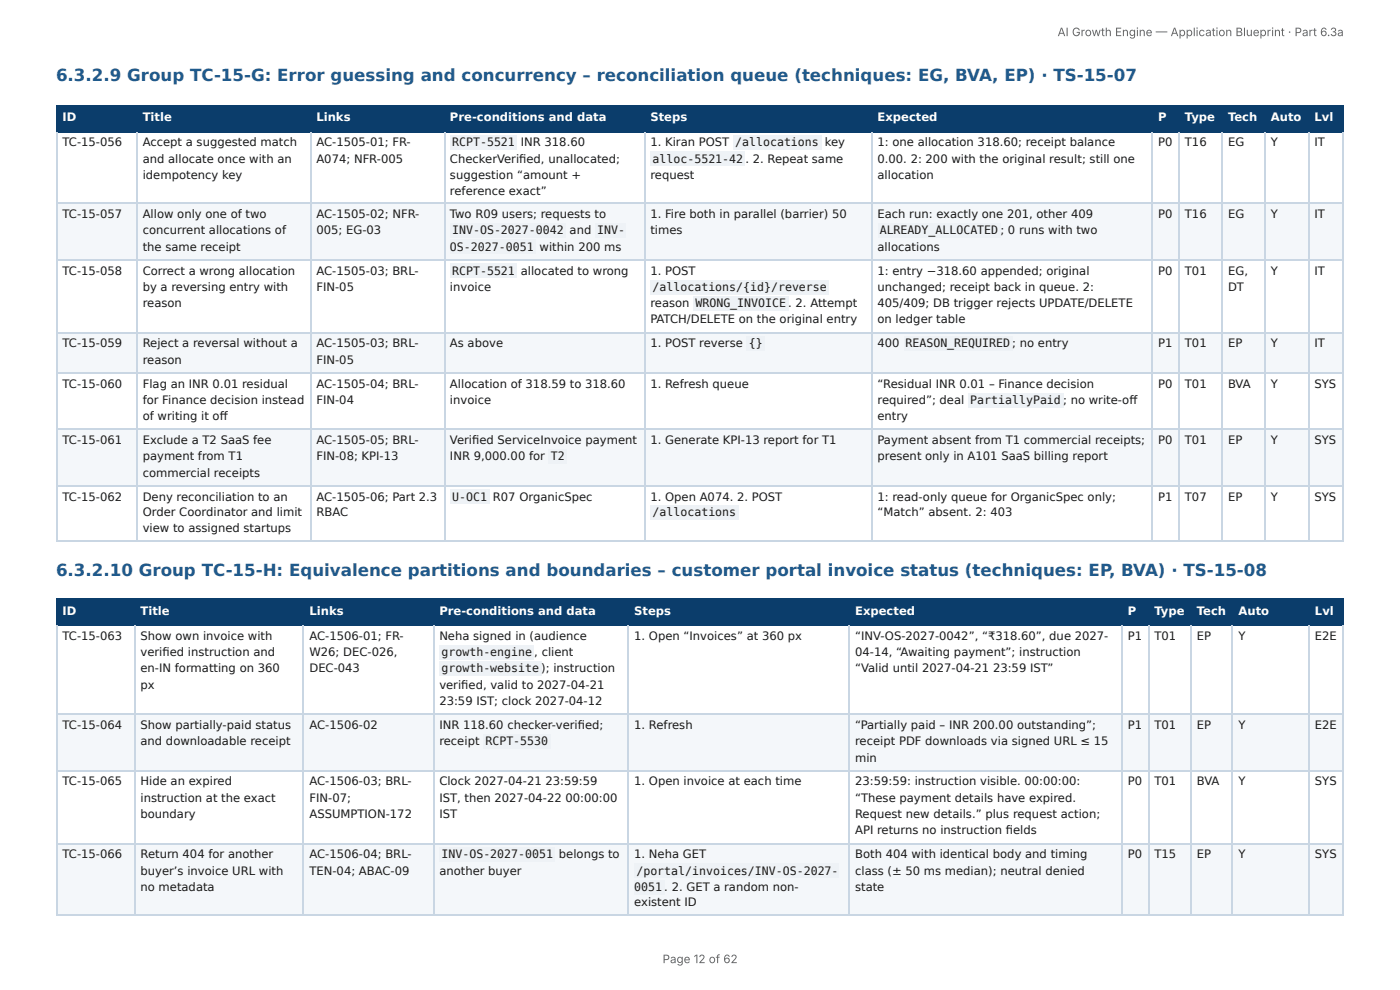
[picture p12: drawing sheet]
<svg xmlns="http://www.w3.org/2000/svg" width="297mm" height="210mm" viewBox="0 0 297 210" stroke-linecap="round" stroke-linejoin="round" font-family="sans-serif">
<defs><g id="words">
<g font-size="3.5" fill="#1f5a8c">
<text x="11.9" y="17.2">6.3.2.9 Group TC-15-G: Error guessing and concurrency – reconciliation queue (techniques: EG, BVA, EP) · TS-15-07</text>
<text x="11.9" y="122.2">6.3.2.10 Group TC-15-H: Equivalence partitions and boundaries – customer portal invoice status (techniques: EP, BVA) · TS-15-08</text>
</g>
<g font-size="2.5" fill="#666">
<text x="224.6" y="7.7">AI Growth Engine — Application Blueprint · Part 6.3a</text>
<text x="140.7" y="204.5">Page 12 of 62</text>
</g>
<g font-size="2.5" fill="#fff">
<text x="13.3" y="25.8">ID</text>
<text x="30.3" y="25.8">Title</text>
<text x="67.2" y="25.8">Links</text>
<text x="95.6" y="25.8">Pre-conditions and data</text>
<text x="138.1" y="25.8">Steps</text>
<text x="186.4" y="25.8">Expected</text>
<text x="246" y="25.8">P</text>
<text x="251.7" y="25.8">Type</text>
<text x="260.8" y="25.8">Tech</text>
<text x="269.9" y="25.8">Auto</text>
<text x="279.2" y="25.8">Lvl</text>
<text x="13.3" y="130.5">ID</text>
<text x="29.8" y="130.5">Title</text>
<text x="65.7" y="130.5">Links</text>
<text x="93.3" y="130.5">Pre-conditions and data</text>
<text x="134.7" y="130.5">Steps</text>
<text x="181.6" y="130.5">Expected</text>
<text x="239.6" y="130.5">P</text>
<text x="245.2" y="130.5">Type</text>
<text x="254.2" y="130.5">Tech</text>
<text x="263" y="130.5">Auto</text>
<text x="279.3" y="130.5">Lvl</text>
</g>
<g font-size="2.5" fill="#1a1a1a">
<text x="13.3" y="31.1">TC-15-056</text>
<text x="30.3" y="31.1">Accept a suggested match</text>
<text x="30.3" y="34.5">and allocate once with an</text>
<text x="67.2" y="31.1">AC-1505-01; FR-</text>
<text x="67.2" y="34.5">A074; NFR-005</text>
<text x="95.6" y="34.5">CheckerVerifi ed, unallocated;</text>
<text x="96" y="31.1">RCPT-5521</text>
<text x="110.6" y="31.1">INR 318.60</text>
<text x="138.1" y="31.1">1. Kiran POST</text>
<text x="138.6" y="34.5">alloc-5521-42</text>
<text x="156.2" y="31.1">/allocations</text>
<text x="158.3" y="34.5">. 2. Repeat same</text>
<text x="175.2" y="31.1">key</text>
<text x="186.4" y="31.1">1: one allocation 318.60; receipt balance</text>
<text x="186.4" y="34.5">0.00. 2: 200 with the original result; still one</text>
<text x="246" y="31.1">P0</text>
<text x="251.7" y="31.1">T16</text>
<text x="260.8" y="31.1">EG</text>
<text x="269.9" y="31.1">Y</text>
<text x="279.2" y="31.1">IT</text>
<text x="30.3" y="38">idempotency key</text>
<text x="95.6" y="38">suggestion “amount +</text>
<text x="95.6" y="41.5">reference exact”</text>
<text x="138.1" y="38">request</text>
<text x="186.4" y="38">allocation</text>
<text x="13.3" y="46.3">TC-15-057</text>
<text x="30.3" y="46.3">Allow only one of two</text>
<text x="67.2" y="46.3">AC-1505-02; NFR-</text>
<text x="95.6" y="46.3">Two R09 users; requests to</text>
<text x="138.1" y="46.3">1. Fire both in parallel (barrier) 50</text>
<text x="186.4" y="46.3">Each run: exactly one 201, other 409</text>
<text x="246" y="46.3">P0</text>
<text x="251.7" y="46.3">T16</text>
<text x="260.8" y="46.3">EG</text>
<text x="269.9" y="46.3">Y</text>
<text x="279.2" y="46.3">IT</text>
<text x="30.3" y="49.8">concurrent allocations of</text>
<text x="30.3" y="53.2">the same receipt</text>
<text x="67.2" y="49.8">005; EG-03</text>
<text x="95.6" y="53.2">OS-2027-0051</text>
<text x="96" y="49.8">INV-OS-2027-0042</text>
<text x="114.6" y="53.2">within 200 ms</text>
<text x="121" y="49.8">and</text>
<text x="126.8" y="49.8">INV-</text>
<text x="138.1" y="49.8">times</text>
<text x="186.4" y="53.2">allocations</text>
<text x="186.8" y="49.8">ALREADY_ALLOCATED ; 0 runs with two</text>
<text x="13.3" y="58.3">TC-15-058</text>
<text x="30.3" y="58.3">Correct a wrong allocation</text>
<text x="67.2" y="58.3">AC-1505-03; BRL-</text>
<text x="96" y="58.3">RCPT-5521</text>
<text x="110.6" y="58.3">allocated to wrong</text>
<text x="138.1" y="58.3">1. POST</text>
<text x="186.4" y="58.3">1: entry −318.60 appended; original</text>
<text x="246" y="58.3">P0</text>
<text x="251.7" y="58.3">T01</text>
<text x="260.8" y="58.3">EG,</text>
<text x="269.9" y="58.3">Y</text>
<text x="279.2" y="58.3">IT</text>
<text x="30.3" y="61.8">by a reversing entry with</text>
<text x="30.3" y="65.2">reason</text>
<text x="67.2" y="61.8">FIN-05</text>
<text x="95.6" y="61.8">invoice</text>
<text x="138.1" y="65.2">reason</text>
<text x="138.6" y="61.8">/allocations/{id}/reverse</text>
<text x="147.7" y="65.2">WRONG_INVOICE .</text>
<text x="169" y="65.2">2. Attempt</text>
<text x="186.4" y="61.8">unchanged; receipt back in queue. 2:</text>
<text x="186.4" y="65.2">405/409; DB trigger rejects UPDATE/DELETE</text>
<text x="260.8" y="61.8">DT</text>
<text x="138.1" y="68.7">PATCH/DELETE on the original entry</text>
<text x="186.4" y="68.7">on ledger table</text>
<text x="13.3" y="73.8">TC-15-059</text>
<text x="30.3" y="73.8">Reject a reversal without a</text>
<text x="30.3" y="77.2">reason</text>
<text x="67.2" y="73.8">AC-1505-03; BRL-</text>
<text x="67.2" y="77.2">FIN-05</text>
<text x="95.6" y="73.8">As above</text>
<text x="138.1" y="73.8">1. POST reverse</text>
<text x="159" y="73.8">{}</text>
<text x="186.4" y="73.8">400</text>
<text x="192.3" y="73.8">REASON_REQUIRED ; no entry</text>
<text x="246" y="73.8">P1</text>
<text x="251.7" y="73.8">T01</text>
<text x="260.8" y="73.8">EP</text>
<text x="269.9" y="73.8">Y</text>
<text x="279.2" y="73.8">IT</text>
<text x="13.3" y="82.3">TC-15-060</text>
<text x="30.3" y="82.3">Flag an INR 0.01 residual</text>
<text x="67.2" y="82.3">AC-1505-04; BRL-</text>
<text x="95.6" y="82.3">Allocation of 318.59 to 318.60</text>
<text x="138.1" y="82.3">1. Refresh queue</text>
<text x="186.4" y="82.3">“Residual INR 0.01 – Finance decision</text>
<text x="246" y="82.3">P0</text>
<text x="251.7" y="82.3">T01</text>
<text x="260.8" y="82.3">BVA</text>
<text x="269.9" y="82.3">Y</text>
<text x="279.2" y="82.3">SYS</text>
<text x="30.3" y="85.8">for Finance decision instead</text>
<text x="30.3" y="89.2">of writing it off</text>
<text x="67.2" y="85.8">FIN-04</text>
<text x="95.6" y="85.8">invoice</text>
<text x="186.4" y="85.8">required”; deal</text>
<text x="186.4" y="89.2">entry</text>
<text x="206.1" y="85.8">PartiallyPaid ; no write-off</text>
<text x="13.3" y="94.3">TC-15-061</text>
<text x="30.3" y="94.3">Exclude a T2 SaaS fee</text>
<text x="67.2" y="94.3">AC-1505-05; BRL-</text>
<text x="95.6" y="94.3">Verifi ed ServiceInvoice payment</text>
<text x="138.1" y="94.3">1. Generate KPI-13 report for T1</text>
<text x="186.4" y="94.3">Payment absent from T1 commercial receipts;</text>
<text x="246" y="94.3">P0</text>
<text x="251.7" y="94.3">T01</text>
<text x="260.8" y="94.3">EP</text>
<text x="269.9" y="94.3">Y</text>
<text x="279.2" y="94.3">SYS</text>
<text x="30.3" y="97.8">payment from T1</text>
<text x="30.3" y="101.2">commercial receipts</text>
<text x="67.2" y="97.8">FIN-08; KPI-13</text>
<text x="95.6" y="97.8">INR 9,000.00 for</text>
<text x="117" y="97.8">T2</text>
<text x="186.4" y="97.8">present only in A101 SaaS billing report</text>
<text x="13.3" y="106.3">TC-15-062</text>
<text x="30.3" y="106.3">Deny reconciliation to an</text>
<text x="67.2" y="106.3">AC-1505-06; Part 2.3</text>
<text x="96" y="106.3">U-OC1</text>
<text x="104.7" y="106.3">R07 OrganicSpec</text>
<text x="138.1" y="106.3">1. Open A074. 2. POST</text>
<text x="186.4" y="106.3">1: read-only queue for OrganicSpec only;</text>
<text x="246" y="106.3">P1</text>
<text x="251.7" y="106.3">T07</text>
<text x="260.8" y="106.3">EP</text>
<text x="269.9" y="106.3">Y</text>
<text x="279.2" y="106.3">SYS</text>
<text x="30.3" y="109.5">Order Coordinator and limit</text>
<text x="30.3" y="113">view to assigned startups</text>
<text x="67.2" y="109.5">RBAC</text>
<text x="138.6" y="109.5">/allocations</text>
<text x="186.4" y="109.5">“Match” absent. 2: 403</text>
<text x="13.3" y="135.9">TC-15-063</text>
<text x="29.8" y="135.9">Show own invoice with</text>
<text x="65.7" y="135.9">AC-1506-01; FR-</text>
<text x="93.3" y="135.9">Neha signed in (audience</text>
<text x="134.7" y="135.9">1. Open “Invoices” at 360 px</text>
<text x="181.6" y="135.9">“INV-OS-2027-0042”, “₹318.60”, due 2027-</text>
<text x="239.6" y="135.9">P1</text>
<text x="245.2" y="135.9">T01</text>
<text x="254.2" y="135.9">EP</text>
<text x="263" y="135.9">Y</text>
<text x="279.3" y="135.9">E2E</text>
<text x="29.8" y="139.3">verifi ed instruction and</text>
<text x="29.8" y="142.8">en-IN formatting on 360</text>
<text x="65.7" y="139.3">W26; DEC-026,</text>
<text x="65.7" y="142.8">DEC-043</text>
<text x="93.8" y="139.3">growth-engine</text>
<text x="93.8" y="142.8">growth-website ); instruction</text>
<text x="113.5" y="139.3">, client</text>
<text x="181.6" y="139.3">04-14, “Awaiting payment”; instruction</text>
<text x="181.6" y="142.8">“Valid until 2027-04-21</text>
<text x="210.9" y="142.8">23:59 IST”</text>
<text x="29.8" y="146.2">px</text>
<text x="93.3" y="146.2">verifi ed, valid to 2027-04-21</text>
<text x="93.3" y="149.7">23:59 IST; clock 2027-04-12</text>
<text x="13.3" y="154.8">TC-15-064</text>
<text x="29.8" y="154.8">Show partially-paid status</text>
<text x="65.7" y="154.8">AC-1506-02</text>
<text x="93.3" y="154.8">INR 118.60 checker-verifi ed;</text>
<text x="134.7" y="154.8">1. Refresh</text>
<text x="181.6" y="154.8">“Partially paid – INR 200.00 outstanding”;</text>
<text x="239.6" y="154.8">P1</text>
<text x="245.2" y="154.8">T01</text>
<text x="254.2" y="154.8">EP</text>
<text x="263" y="154.8">Y</text>
<text x="279.3" y="154.8">E2E</text>
<text x="29.8" y="158.2">and downloadable receipt</text>
<text x="93.3" y="158.2">receipt</text>
<text x="103.1" y="158.2">RCPT-5530</text>
<text x="181.6" y="158.2">receipt PDF downloads via signed URL ≤ 15</text>
<text x="181.6" y="161.7">min</text>
<text x="13.3" y="166.8">TC-15-065</text>
<text x="29.8" y="166.8">Hide an expired</text>
<text x="65.7" y="166.8">AC-1506-03; BRL-</text>
<text x="93.3" y="166.8">Clock 2027-04-21</text>
<text x="115.9" y="166.8">23:59:59</text>
<text x="134.7" y="166.8">1. Open invoice at each time</text>
<text x="181.6" y="166.8">23:59:59: instruction visible. 00:00:00:</text>
<text x="239.6" y="166.8">P0</text>
<text x="245.2" y="166.8">T01</text>
<text x="254.2" y="166.8">BVA</text>
<text x="263" y="166.8">Y</text>
<text x="279.3" y="166.8">SYS</text>
<text x="29.8" y="170.2">instruction at the exact</text>
<text x="29.8" y="173.7">boundary</text>
<text x="65.7" y="170.2">FIN-07;</text>
<text x="65.7" y="173.7">ASSUMPTION-172</text>
<text x="93.3" y="170.2">IST, then 2027-04-22</text>
<text x="93.3" y="173.7">IST</text>
<text x="120.1" y="170.2">00:00:00</text>
<text x="181.6" y="170.2">“These payment details have expired.</text>
<text x="181.6" y="173.7">Request new details.” plus request action;</text>
<text x="181.6" y="177.2">API returns no instruction fi elds</text>
<text x="13.3" y="182.3">TC-15-066</text>
<text x="29.8" y="182.3">Return 404 for another</text>
<text x="29.8" y="185.7">buyer’s invoice URL with</text>
<text x="65.7" y="182.3">AC-1506-04; BRL-</text>
<text x="65.7" y="185.7">TEN-04; ABAC-09</text>
<text x="93.3" y="185.7">another buyer</text>
<text x="93.8" y="182.3">INV-OS-2027-0051</text>
<text x="118.7" y="182.3">belongs to</text>
<text x="134.7" y="182.3">1. Neha GET</text>
<text x="135.2" y="185.7">/portal/invoices/INV-OS-2027-</text>
<text x="181.6" y="182.3">Both 404 with identical body and timing</text>
<text x="181.6" y="185.7">class (± 50 ms median); neutral denied</text>
<text x="239.6" y="182.3">P0</text>
<text x="245.2" y="182.3">T15</text>
<text x="254.2" y="182.3">EP</text>
<text x="263" y="182.3">Y</text>
<text x="279.3" y="182.3">SYS</text>
<text x="29.8" y="189.2">no metadata</text>
<text x="134.7" y="189.2">0051 .</text>
<text x="142.7" y="189.2">2. GET a random non-</text>
<text x="181.6" y="189.2">state</text>
<text x="134.7" y="192.4">existent ID</text>
</g>
</g></defs>
<g fill="#0b3d6b">
<path d="M12.1 22.3h16.9v5.5h-16.9z"/>
<path d="M29 22.3h36.9v5.5h-36.9z"/>
<path d="M65.9 22.3h28.4v5.5h-28.4z"/>
<path d="M94.3 22.3h42.5v5.5h-42.5z"/>
<path d="M136.8 22.3h48.2v5.5h-48.2z"/>
<path d="M185 22.3h59.8v5.5h-59.8z"/>
<path d="M244.8 22.3h5.5v5.5h-5.5z"/>
<path d="M250.3 22.3h9.3v5.5h-9.3z"/>
<path d="M259.6 22.3h9v5.5h-9z"/>
<path d="M268.6 22.3h9.2v5.5h-9.2z"/>
<path d="M277.8 22.3h7.6v5.5h-7.6z"/>
</g>
<g fill="#f4f7fa">
<path d="M12.1 43.3h16.9v12h-16.9z"/>
<path d="M29 43.3h36.9v12h-36.9z"/>
<path d="M65.9 43.3h28.4v12h-28.4z"/>
<path d="M94.3 43.3h42.5v12h-42.5z"/>
<path d="M136.8 43.3h48.2v12h-48.2z"/>
<path d="M185 43.3h59.8v12h-59.8z"/>
<path d="M244.8 43.3h5.5v12h-5.5z"/>
<path d="M250.3 43.3h9.3v12h-9.3z"/>
<path d="M259.6 43.3h9v12h-9z"/>
<path d="M268.6 43.3h9.2v12h-9.2z"/>
<path d="M277.8 43.3h7.6v12h-7.6z"/>
<path d="M12.1 70.8h16.9v8.3h-16.9z"/>
<path d="M29 70.8h36.9v8.3h-36.9z"/>
<path d="M65.9 70.8h28.4v8.3h-28.4z"/>
<path d="M94.3 70.8h42.5v8.3h-42.5z"/>
<path d="M136.8 70.8h48.2v8.3h-48.2z"/>
<path d="M185 70.8h59.8v8.3h-59.8z"/>
<path d="M244.8 70.8h5.5v8.3h-5.5z"/>
<path d="M250.3 70.8h9.3v8.3h-9.3z"/>
<path d="M259.6 70.8h9v8.3h-9z"/>
<path d="M268.6 70.8h9.2v8.3h-9.2z"/>
<path d="M277.8 70.8h7.6v8.3h-7.6z"/>
<path d="M12.1 91.1h16.9v12h-16.9z"/>
<path d="M29 91.1h36.9v12h-36.9z"/>
<path d="M65.9 91.1h28.4v12h-28.4z"/>
<path d="M94.3 91.1h42.5v12h-42.5z"/>
<path d="M136.8 91.1h48.2v12h-48.2z"/>
<path d="M185 91.1h59.8v12h-59.8z"/>
<path d="M244.8 91.1h5.5v12h-5.5z"/>
<path d="M250.3 91.1h9.3v12h-9.3z"/>
<path d="M259.6 91.1h9v12h-9z"/>
<path d="M268.6 91.1h9.2v12h-9.2z"/>
<path d="M277.8 91.1h7.6v12h-7.6z"/>
</g>
<g fill="none" stroke="#0b3d6b" stroke-width=".23">
<path d="M11.9 22.4h273.5M11.9 28h273.5M12 22.3v5.8M29.1 22.3v5.8M66 22.3v5.8M94.4 22.3v5.8M136.9 22.3v5.8M185.1 22.3v5.8M244.7 22.3v5.8M250.5 22.3v5.8M259.5 22.3v5.8M268.7 22.3v5.8"/>
<path d="M277.9 22.3v5.8"/>
</g>
<path d="M285.3 22.3v5.8" fill="none" stroke="#0b3d6b" stroke-width=".21"/>
<g fill="none" stroke="#c9d6e3" stroke-width=".23">
<path d="M12 28.1v87M29.1 28.1v87M66 28.1v87M94.4 28.1v87M136.9 28.1v87M185.1 28.1v87M244.7 28.1v87M250.5 28.1v87M259.5 28.1v87M268.7 28.1v87M277.9 28.1v87M11.9 43.2h273.5"/>
<path d="M11.9 55.2h273.5M11.9 70.7h273.5M11.9 79.2h273.5M11.9 91.2h273.5M11.9 103.2h273.5M11.9 115h273.5"/>
</g>
<path d="M285.3 28.1v87" fill="none" stroke="#c9d6e3" stroke-width=".21"/>
<g fill="#0b3d6b">
<path d="M12.1 127.3h16.4v5.6h-16.4z"/>
<path d="M28.5 127.3h36v5.6h-36z"/>
<path d="M64.5 127.3h27.5v5.6h-27.5z"/>
<path d="M92 127.3h41.5v5.6h-41.5z"/>
<path d="M133.5 127.3h46.9v5.6h-46.9z"/>
<path d="M180.4 127.3h57.9v5.6h-57.9z"/>
<path d="M238.3 127.3h5.6v5.6h-5.6z"/>
<path d="M243.9 127.3h9v5.6h-9z"/>
<path d="M252.9 127.3h9v5.6h-9z"/>
<path d="M261.9 127.3h16.1v5.6h-16.1z"/>
<path d="M278 127.3h7.4v5.6h-7.4z"/>
</g>
<g fill="#f4f7fa">
<path d="M12.1 151.8h16.4v11.8h-16.4z"/>
<path d="M28.5 151.8h36v11.8h-36z"/>
<path d="M64.5 151.8h27.5v11.8h-27.5z"/>
<path d="M92 151.8h41.5v11.8h-41.5z"/>
<path d="M133.5 151.8h46.9v11.8h-46.9z"/>
<path d="M180.4 151.8h57.9v11.8h-57.9z"/>
<path d="M238.3 151.8h5.6v11.8h-5.6z"/>
<path d="M243.9 151.8h9v11.8h-9z"/>
<path d="M252.9 151.8h9v11.8h-9z"/>
<path d="M261.9 151.8h16.1v11.8h-16.1z"/>
<path d="M278 151.8h7.4v11.8h-7.4z"/>
<path d="M12.1 179h16.4v15.4h-16.4z"/>
<path d="M28.5 179h36v15.4h-36z"/>
<path d="M64.5 179h27.5v15.4h-27.5z"/>
<path d="M92 179h41.5v15.4h-41.5z"/>
<path d="M133.5 179h46.9v15.4h-46.9z"/>
<path d="M180.4 179h57.9v15.4h-57.9z"/>
<path d="M238.3 179h5.6v15.4h-5.6z"/>
<path d="M243.9 179h9v15.4h-9z"/>
<path d="M252.9 179h9v15.4h-9z"/>
<path d="M261.9 179h16.1v15.4h-16.1z"/>
<path d="M278 179h7.4v15.4h-7.4z"/>
</g>
<g fill="none" stroke="#0b3d6b" stroke-width=".23">
<path d="M11.9 127.2h273.5M11.9 132.7h273.5M12 127.1v5.8M28.6 127.1v5.8M64.4 127.1v5.8M92.1 127.1v5.8M133.4 127.1v5.8M180.3 127.1v5.8M238.2 127.1v5.8M244 127.1v5.8M253 127.1v5.8M261.8 127.1v5.8"/>
<path d="M277.9 127.1v5.8"/>
</g>
<path d="M285.3 127.1v5.8" fill="none" stroke="#0b3d6b" stroke-width=".21"/>
<g fill="none" stroke="#c9d6e3" stroke-width=".23">
<path d="M12 132.9v61.5M28.6 132.9v61.5M64.4 132.9v61.5M92.1 132.9v61.5M133.4 132.9v61.5M180.3 132.9v61.5M238.2 132.9v61.5M244 132.9v61.5M253 132.9v61.5M261.8 132.9v61.5M277.9 132.9v61.5M11.9 151.7h273.5"/>
<path d="M11.9 163.7h273.5M11.9 179.1h273.5"/>
</g>
<path d="M285.3 132.9v61.5M11.9 194.3h273.5" fill="none" stroke="#c9d6e3" stroke-width=".21"/>
<g fill="#eef2f6">
<path d="M95.7 28.8h14.1v3h-14.1z"/>
<path d="M155.7 28.8h18.7v3h-18.7z"/>
<path d="M138.2 32.2h20v3h-20z"/>
<path d="M95.7 47.5h24.5v3h-24.5z"/>
<path d="M126.4 47.5h6.5v3h-6.5z"/>
<path d="M95.7 50.9h18.2v3h-18.2z"/>
<path d="M186.4 47.5h26.1v3h-26.1z"/>
<path d="M95.7 56h14.1v3h-14.1z"/>
<path d="M138.2 59.5h37.8v3h-37.8z"/>
<path d="M147.2 62.9h20.3v3h-20.3z"/>
<path d="M158.5 71.5h3.9v3h-3.9z"/>
<path d="M191.9 71.5h23.1v3h-23.1z"/>
<path d="M205.6 83.5h20.3v3h-20.3z"/>
<path d="M116.5 95.5h3.9v3h-3.9z"/>
<path d="M95.7 104h8.3v3h-8.3z"/>
<path d="M138.2 107.2h18.7v3h-18.7z"/>
<path d="M93.4 137h20.1v3h-20.1z"/>
<path d="M93.4 140.5h21.7v3h-21.7z"/>
<path d="M102.6 155.9h14.3v3h-14.3z"/>
<path d="M93.4 179.9h24.4v3h-24.4z"/>
<path d="M134.7 183.4h43.4v3h-43.4z"/>
<path d="M134.7 186.9h6.5v3h-6.5z"/>
</g>
<use href="#words"/>
</svg>
